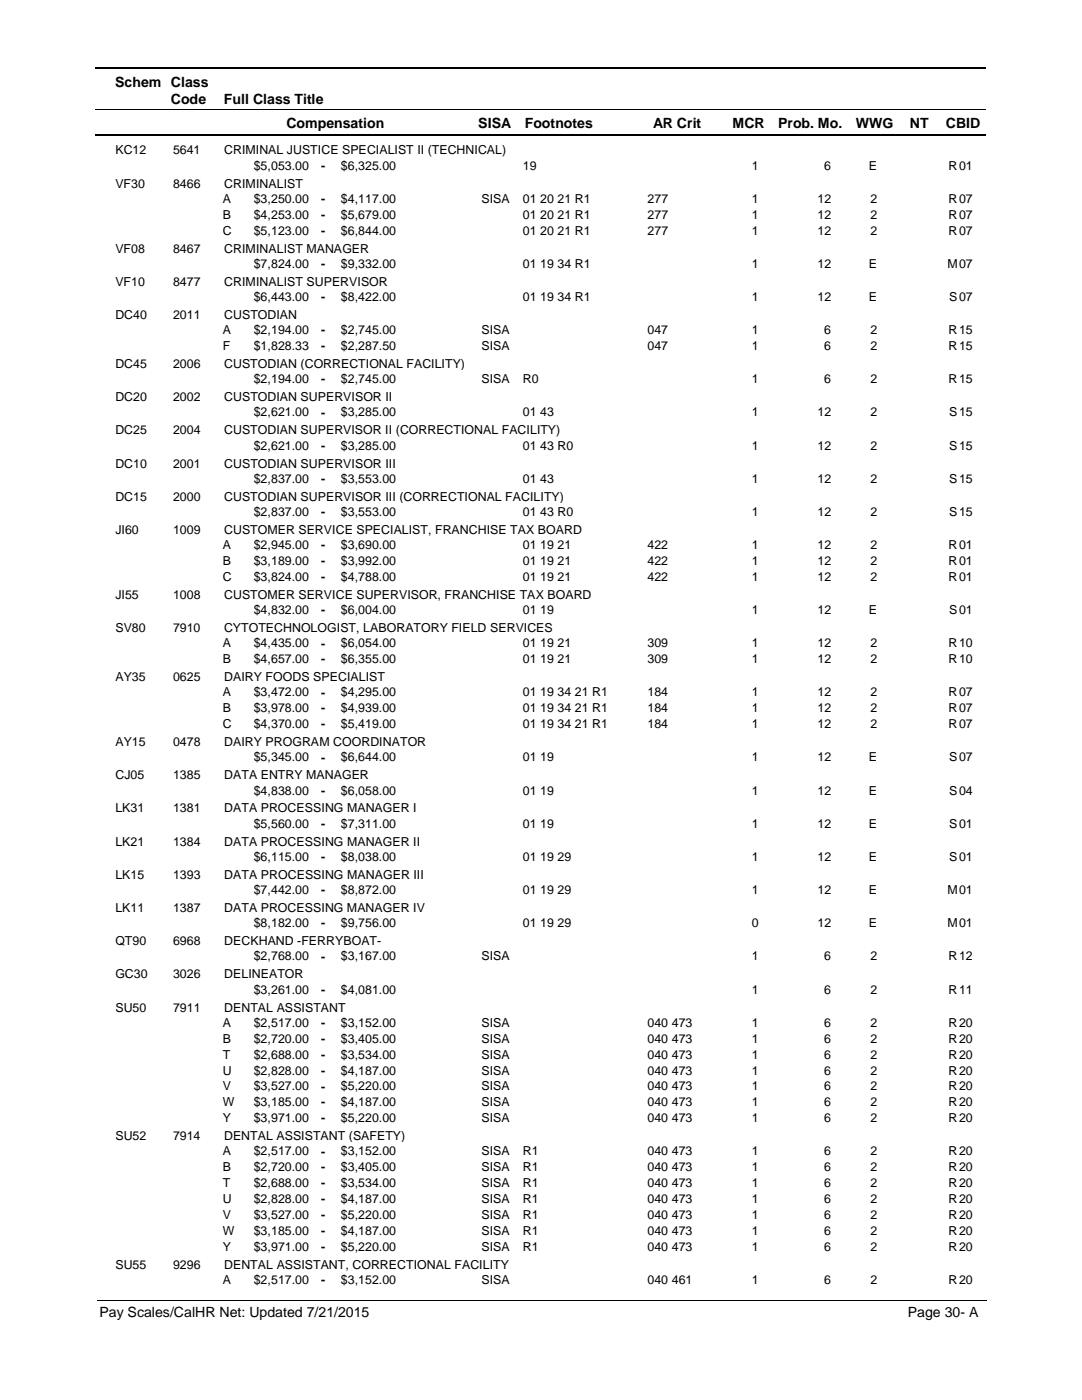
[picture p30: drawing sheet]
<svg xmlns="http://www.w3.org/2000/svg" width="216mm" height="279mm" viewBox="0 0 216 279" stroke-linecap="round" stroke-linejoin="round" font-family="sans-serif">
<defs><g id="words">
<g font-size="2.8">
<text x="23" y="17.3">Schem Class</text>
<text x="34.1" y="20.7">Code</text>
<text x="44.7" y="20.7">Full Class Title</text>
<text x="57.2" y="25.6">Compensation</text>
<text x="95.4" y="25.6">SISA</text>
<text x="104.7" y="25.6">Footnotes</text>
<text x="130.3" y="25.6">AR Crit</text>
<text x="146.2" y="25.6">MCR</text>
<text x="155.3" y="25.6">Prob. Mo.</text>
<text x="170.8" y="25.6">WWG</text>
<text x="181.5" y="25.6">NT</text>
<text x="188.7" y="25.6">CBID</text>
<text x="19.9" y="262.9">Pay Scales/CalHR Net: Updated 7/21/2015</text>
<text x="181.1" y="262.9">Page 30- A</text>
</g>
<g font-size="2.5">
<text x="23" y="30.8">KC12</text>
<text x="34.5" y="30.8">5641</text>
<text x="44.7" y="30.8">CRIMINAL JUSTICE SPECIALIST II (TECHNICAL)</text>
<text x="50.6" y="33.9">$5,053.00</text>
<text x="64.1" y="33.9">-</text>
<text x="68" y="33.9">$6,325.00</text>
<text x="104.3" y="33.9">19</text>
<text x="150" y="33.9">1</text>
<text x="164.5" y="33.9">6</text>
<text x="173.4" y="33.9">E</text>
<text x="189.3" y="33.9">R</text>
<text x="191.4" y="33.9">01</text>
<text x="23" y="37.4">VF30</text>
<text x="34.5" y="37.4">8466</text>
<text x="44.5" y="40.5">A</text>
<text x="44.7" y="37.4">CRIMINALIST</text>
<text x="50.6" y="40.5">$3,250.00</text>
<text x="64.1" y="40.5">-</text>
<text x="68" y="40.5">$4,117.00</text>
<text x="96.1" y="40.5">SISA</text>
<text x="104.3" y="40.5">01 20 21 R1</text>
<text x="129.2" y="40.5">277</text>
<text x="150" y="40.5">1</text>
<text x="163.1" y="40.5">12</text>
<text x="173.7" y="40.5">2</text>
<text x="189.3" y="40.5">R</text>
<text x="191.4" y="40.5">07</text>
<text x="44.5" y="43.6">B</text>
<text x="44.5" y="46.8">C</text>
<text x="50.6" y="43.6">$4,253.00</text>
<text x="50.6" y="46.8">$5,123.00</text>
<text x="64.1" y="43.7">-</text>
<text x="64.1" y="46.8">-</text>
<text x="68" y="46.8">$6,844.00</text>
<text x="68" y="43.6">$5,679.00</text>
<text x="104.3" y="46.8">01 20 21 R1</text>
<text x="104.3" y="43.6">01 20 21 R1</text>
<text x="129.2" y="46.8">277</text>
<text x="129.2" y="43.6">277</text>
<text x="150" y="43.6">1</text>
<text x="150" y="46.8">1</text>
<text x="163.1" y="43.6">12</text>
<text x="163.1" y="46.8">12</text>
<text x="173.7" y="46.8">2</text>
<text x="173.7" y="43.6">2</text>
<text x="189.3" y="43.6">R</text>
<text x="189.3" y="46.8">R</text>
<text x="191.4" y="43.6">07</text>
<text x="191.4" y="46.8">07</text>
<text x="23" y="50.4">VF08</text>
<text x="34.5" y="50.4">8467</text>
<text x="44.7" y="50.4">CRIMINALIST MANAGER</text>
<text x="50.6" y="53.4">$7,824.00</text>
<text x="64.1" y="53.5">-</text>
<text x="68" y="53.4">$9,332.00</text>
<text x="104.3" y="53.4">01 19 34 R1</text>
<text x="150" y="53.4">1</text>
<text x="163.1" y="53.4">12</text>
<text x="173.4" y="53.4">E</text>
<text x="189.1" y="53.4">M</text>
<text x="191.4" y="53.4">07</text>
<text x="23" y="57">VF10</text>
<text x="34.5" y="57">8477</text>
<text x="44.7" y="57">CRIMINALIST SUPERVISOR</text>
<text x="23" y="63.6">DC40</text>
<text x="34.5" y="63.6">2011</text>
<text x="44.7" y="63.6">CUSTODIAN</text>
<text x="50.6" y="60.1">$6,443.00</text>
<text x="64.1" y="60.1">-</text>
<text x="68" y="60.1">$8,422.00</text>
<text x="104.3" y="60.1">01 19 34 R1</text>
<text x="150" y="60.1">1</text>
<text x="163.1" y="60.1">12</text>
<text x="173.4" y="60.1">E</text>
<text x="189.4" y="60.1">S</text>
<text x="191.4" y="60.1">07</text>
<text x="44.5" y="66.7">A</text>
<text x="44.5" y="69.8">F</text>
<text x="50.6" y="66.7">$2,194.00</text>
<text x="50.6" y="69.8">$1,828.33</text>
<text x="64.1" y="66.7">-</text>
<text x="64.1" y="69.9">-</text>
<text x="68" y="66.7">$2,745.00</text>
<text x="68" y="69.8">$2,287.50</text>
<text x="96.1" y="66.7">SISA</text>
<text x="96.1" y="69.8">SISA</text>
<text x="129.2" y="66.7">047</text>
<text x="129.2" y="69.8">047</text>
<text x="150" y="69.8">1</text>
<text x="150" y="66.7">1</text>
<text x="164.5" y="66.7">6</text>
<text x="164.5" y="69.8">6</text>
<text x="173.7" y="66.7">2</text>
<text x="173.7" y="69.8">2</text>
<text x="189.3" y="69.8">R</text>
<text x="189.3" y="66.7">R</text>
<text x="191.4" y="66.7">15</text>
<text x="191.4" y="69.8">15</text>
<text x="23" y="73.4">DC45</text>
<text x="34.5" y="73.4">2006</text>
<text x="44.7" y="73.4">CUSTODIAN (CORRECTIONAL FACILITY)</text>
<text x="50.6" y="76.5">$2,194.00</text>
<text x="64.1" y="76.5">-</text>
<text x="68" y="76.5">$2,745.00</text>
<text x="96.1" y="76.5">SISA</text>
<text x="104.3" y="76.5">R0</text>
<text x="150" y="76.5">1</text>
<text x="164.5" y="76.5">6</text>
<text x="173.7" y="76.5">2</text>
<text x="189.3" y="76.5">R</text>
<text x="191.4" y="76.5">15</text>
<text x="23" y="80.1">DC20</text>
<text x="34.5" y="80.1">2002</text>
<text x="44.7" y="80.1">CUSTODIAN SUPERVISOR II</text>
<text x="50.6" y="83.1">$2,621.00</text>
<text x="64.1" y="83.1">-</text>
<text x="68" y="83.1">$3,285.00</text>
<text x="104.3" y="83.1">01 43</text>
<text x="150" y="83.1">1</text>
<text x="163.1" y="83.1">12</text>
<text x="173.7" y="83.1">2</text>
<text x="189.4" y="83.1">S</text>
<text x="191.4" y="83.1">15</text>
<text x="23" y="86.7">DC25</text>
<text x="34.5" y="86.7">2004</text>
<text x="44.7" y="86.7">CUSTODIAN SUPERVISOR II (CORRECTIONAL FACILITY)</text>
<text x="50.6" y="89.7">$2,621.00</text>
<text x="64.1" y="89.7">-</text>
<text x="68" y="89.7">$3,285.00</text>
<text x="104.3" y="89.7">01 43 R0</text>
<text x="150" y="89.7">1</text>
<text x="163.1" y="89.7">12</text>
<text x="173.7" y="89.7">2</text>
<text x="189.4" y="89.7">S</text>
<text x="191.4" y="89.7">15</text>
<text x="23" y="93.3">DC10</text>
<text x="34.5" y="93.3">2001</text>
<text x="44.7" y="93.3">CUSTODIAN SUPERVISOR III</text>
<text x="23" y="99.9">DC15</text>
<text x="34.5" y="99.9">2000</text>
<text x="44.7" y="99.9">CUSTODIAN SUPERVISOR III (CORRECTIONAL FACILITY)</text>
<text x="50.6" y="96.4">$2,837.00</text>
<text x="64.1" y="96.4">-</text>
<text x="68" y="96.4">$3,553.00</text>
<text x="104.3" y="96.4">01 43</text>
<text x="150" y="96.4">1</text>
<text x="163.1" y="96.4">12</text>
<text x="173.7" y="96.4">2</text>
<text x="189.4" y="96.4">S</text>
<text x="191.4" y="96.4">15</text>
<text x="23" y="106.6">JI60</text>
<text x="34.5" y="106.6">1009</text>
<text x="44.7" y="106.6">CUSTOMER SERVICE SPECIALIST, FRANCHISE TAX BOARD</text>
<text x="50.6" y="103">$2,837.00</text>
<text x="64.1" y="103">-</text>
<text x="68" y="103">$3,553.00</text>
<text x="104.3" y="103">01 43 R0</text>
<text x="150" y="103">1</text>
<text x="163.1" y="103">12</text>
<text x="173.7" y="103">2</text>
<text x="189.4" y="103">S</text>
<text x="191.4" y="103">15</text>
<text x="44.5" y="112.8">B</text>
<text x="44.5" y="109.6">A</text>
<text x="50.6" y="109.6">$2,945.00</text>
<text x="50.6" y="112.8">$3,189.00</text>
<text x="64.1" y="109.6">-</text>
<text x="64.1" y="112.8">-</text>
<text x="68" y="109.6">$3,690.00</text>
<text x="68" y="112.8">$3,992.00</text>
<text x="104.3" y="109.6">01 19 21</text>
<text x="104.3" y="112.8">01 19 21</text>
<text x="129.2" y="109.6">422</text>
<text x="129.2" y="112.8">422</text>
<text x="150" y="112.8">1</text>
<text x="150" y="109.6">1</text>
<text x="163.1" y="109.6">12</text>
<text x="163.1" y="112.8">12</text>
<text x="173.7" y="109.6">2</text>
<text x="173.7" y="112.8">2</text>
<text x="189.3" y="112.8">R</text>
<text x="189.3" y="109.6">R</text>
<text x="191.4" y="109.6">01</text>
<text x="191.4" y="112.8">01</text>
<text x="23" y="119.5">JI55</text>
<text x="34.5" y="119.5">1008</text>
<text x="44.5" y="115.9">C</text>
<text x="44.7" y="119.5">CUSTOMER SERVICE SUPERVISOR, FRANCHISE TAX BOARD</text>
<text x="50.6" y="115.9">$3,824.00</text>
<text x="64.1" y="116">-</text>
<text x="68" y="115.9">$4,788.00</text>
<text x="104.3" y="115.9">01 19 21</text>
<text x="129.2" y="115.9">422</text>
<text x="150" y="115.9">1</text>
<text x="163.1" y="115.9">12</text>
<text x="173.7" y="115.9">2</text>
<text x="189.3" y="115.9">R</text>
<text x="191.4" y="115.9">01</text>
<text x="50.6" y="122.6">$4,832.00</text>
<text x="64.1" y="122.6">-</text>
<text x="68" y="122.6">$6,004.00</text>
<text x="104.3" y="122.6">01 19</text>
<text x="150" y="122.6">1</text>
<text x="163.1" y="122.6">12</text>
<text x="173.4" y="122.6">E</text>
<text x="189.4" y="122.6">S</text>
<text x="191.4" y="122.6">01</text>
<text x="23" y="126.2">SV80</text>
<text x="34.5" y="126.2">7910</text>
<text x="44.5" y="129.2">A</text>
<text x="44.7" y="126.2">CYTOTECHNOLOGIST, LABORATORY FIELD SERVICES</text>
<text x="50.6" y="129.2">$4,435.00</text>
<text x="64.1" y="129.2">-</text>
<text x="68" y="129.2">$6,054.00</text>
<text x="104.3" y="129.2">01 19 21</text>
<text x="129.2" y="129.2">309</text>
<text x="150" y="129.2">1</text>
<text x="163.1" y="129.2">12</text>
<text x="173.7" y="129.2">2</text>
<text x="189.3" y="129.2">R</text>
<text x="191.4" y="129.2">10</text>
<text x="23" y="135.9">AY35</text>
<text x="34.5" y="135.9">0625</text>
<text x="44.5" y="132.4">B</text>
<text x="44.7" y="135.9">DAIRY FOODS SPECIALIST</text>
<text x="50.6" y="132.4">$4,657.00</text>
<text x="64.1" y="132.4">-</text>
<text x="68" y="132.4">$6,355.00</text>
<text x="104.3" y="132.4">01 19 21</text>
<text x="129.2" y="132.4">309</text>
<text x="150" y="132.4">1</text>
<text x="163.1" y="132.4">12</text>
<text x="173.7" y="132.4">2</text>
<text x="189.3" y="132.4">R</text>
<text x="191.4" y="132.4">10</text>
<text x="44.5" y="139">A</text>
<text x="44.5" y="142.1">B</text>
<text x="50.6" y="139">$3,472.00</text>
<text x="50.6" y="142.1">$3,978.00</text>
<text x="64.1" y="139">-</text>
<text x="64.1" y="142.2">-</text>
<text x="68" y="139">$4,295.00</text>
<text x="68" y="142.1">$4,939.00</text>
<text x="104.3" y="139">01 19 34 21 R1</text>
<text x="104.3" y="142.1">01 19 34 21 R1</text>
<text x="129.2" y="139">184</text>
<text x="129.2" y="142.1">184</text>
<text x="150" y="142.1">1</text>
<text x="150" y="139">1</text>
<text x="163.1" y="139">12</text>
<text x="163.1" y="142.1">12</text>
<text x="173.7" y="139">2</text>
<text x="173.7" y="142.1">2</text>
<text x="189.3" y="142.1">R</text>
<text x="189.3" y="139">R</text>
<text x="191.4" y="139">07</text>
<text x="191.4" y="142.1">07</text>
<text x="23" y="148.9">AY15</text>
<text x="34.5" y="148.9">0478</text>
<text x="44.5" y="145.3">C</text>
<text x="44.7" y="148.9">DAIRY PROGRAM COORDINATOR</text>
<text x="50.6" y="145.3">$4,370.00</text>
<text x="64.1" y="145.3">-</text>
<text x="68" y="145.3">$5,419.00</text>
<text x="104.3" y="145.3">01 19 34 21 R1</text>
<text x="129.2" y="145.3">184</text>
<text x="150" y="145.3">1</text>
<text x="163.1" y="145.3">12</text>
<text x="173.7" y="145.3">2</text>
<text x="189.3" y="145.3">R</text>
<text x="191.4" y="145.3">07</text>
<text x="23" y="155.5">CJ05</text>
<text x="34.5" y="155.5">1385</text>
<text x="44.7" y="155.5">DATA ENTRY MANAGER</text>
<text x="50.6" y="152">$5,345.00</text>
<text x="64.1" y="152">-</text>
<text x="68" y="152">$6,644.00</text>
<text x="104.3" y="152">01 19</text>
<text x="150" y="152">1</text>
<text x="163.1" y="152">12</text>
<text x="173.4" y="152">E</text>
<text x="189.4" y="152">S</text>
<text x="191.4" y="152">07</text>
<text x="50.6" y="158.6">$4,838.00</text>
<text x="64.1" y="158.6">-</text>
<text x="68" y="158.6">$6,058.00</text>
<text x="104.3" y="158.6">01 19</text>
<text x="150" y="158.6">1</text>
<text x="163.1" y="158.6">12</text>
<text x="173.4" y="158.6">E</text>
<text x="189.4" y="158.6">S</text>
<text x="191.4" y="158.6">04</text>
<text x="23" y="162.1">LK31</text>
<text x="34.5" y="162.1">1381</text>
<text x="44.7" y="162.1">DATA PROCESSING MANAGER I</text>
<text x="50.6" y="165.2">$5,560.00</text>
<text x="64.1" y="165.2">-</text>
<text x="68" y="165.2">$7,311.00</text>
<text x="104.3" y="165.2">01 19</text>
<text x="150" y="165.2">1</text>
<text x="163.1" y="165.2">12</text>
<text x="173.4" y="165.2">E</text>
<text x="189.4" y="165.2">S</text>
<text x="191.4" y="165.2">01</text>
<text x="23" y="168.8">LK21</text>
<text x="34.5" y="168.8">1384</text>
<text x="44.7" y="168.8">DATA PROCESSING MANAGER II</text>
<text x="50.6" y="171.8">$6,115.00</text>
<text x="64.1" y="171.9">-</text>
<text x="68" y="171.8">$8,038.00</text>
<text x="104.3" y="171.8">01 19 29</text>
<text x="150" y="171.8">1</text>
<text x="163.1" y="171.8">12</text>
<text x="173.4" y="171.8">E</text>
<text x="189.4" y="171.8">S</text>
<text x="191.4" y="171.8">01</text>
<text x="23" y="175.4">LK15</text>
<text x="34.5" y="175.4">1393</text>
<text x="44.7" y="175.4">DATA PROCESSING MANAGER III</text>
<text x="50.6" y="178.4">$7,442.00</text>
<text x="64.1" y="178.5">-</text>
<text x="68" y="178.4">$8,872.00</text>
<text x="104.3" y="178.4">01 19 29</text>
<text x="150" y="178.4">1</text>
<text x="163.1" y="178.4">12</text>
<text x="173.4" y="178.4">E</text>
<text x="189.1" y="178.4">M</text>
<text x="191.4" y="178.4">01</text>
<text x="23" y="182">LK11</text>
<text x="34.5" y="182">1387</text>
<text x="44.7" y="182">DATA PROCESSING MANAGER IV</text>
<text x="50.6" y="185">$8,182.00</text>
<text x="64.1" y="185.1">-</text>
<text x="68" y="185">$9,756.00</text>
<text x="104.3" y="185">01 19 29</text>
<text x="150" y="185">0</text>
<text x="163.1" y="185">12</text>
<text x="173.4" y="185">E</text>
<text x="189.1" y="185">M</text>
<text x="191.4" y="185">01</text>
<text x="23" y="188.6">QT90</text>
<text x="34.5" y="188.6">6968</text>
<text x="44.7" y="188.6">DECKHAND -FERRYBOAT-</text>
<text x="50.6" y="191.7">$2,768.00</text>
<text x="64.1" y="191.7">-</text>
<text x="68" y="191.7">$3,167.00</text>
<text x="96.1" y="191.7">SISA</text>
<text x="150" y="191.7">1</text>
<text x="164.5" y="191.7">6</text>
<text x="173.7" y="191.7">2</text>
<text x="189.3" y="191.7">R</text>
<text x="191.4" y="191.7">12</text>
<text x="23" y="195.3">GC30</text>
<text x="34.5" y="195.3">3026</text>
<text x="44.7" y="195.3">DELINEATOR</text>
<text x="23" y="201.9">SU50</text>
<text x="34.5" y="201.9">7911</text>
<text x="44.7" y="201.9">DENTAL ASSISTANT</text>
<text x="50.6" y="198.3">$3,261.00</text>
<text x="64.1" y="198.3">-</text>
<text x="68" y="198.3">$4,081.00</text>
<text x="150" y="198.3">1</text>
<text x="164.5" y="198.3">6</text>
<text x="173.7" y="198.3">2</text>
<text x="189.3" y="198.3">R</text>
<text x="191.4" y="198.3">11</text>
<text x="44.5" y="204.9">A</text>
<text x="44.5" y="208.1">B</text>
<text x="50.6" y="204.9">$2,517.00</text>
<text x="50.6" y="208.1">$2,720.00</text>
<text x="64.1" y="204.9">-</text>
<text x="64.1" y="208.1">-</text>
<text x="68" y="208.1">$3,405.00</text>
<text x="68" y="204.9">$3,152.00</text>
<text x="96.1" y="204.9">SISA</text>
<text x="96.1" y="208.1">SISA</text>
<text x="129.2" y="208.1">040 473</text>
<text x="129.2" y="204.9">040 473</text>
<text x="150" y="204.9">1</text>
<text x="150" y="208.1">1</text>
<text x="164.5" y="204.9">6</text>
<text x="164.5" y="208.1">6</text>
<text x="173.7" y="208.1">2</text>
<text x="173.7" y="204.9">2</text>
<text x="189.3" y="204.9">R</text>
<text x="189.3" y="208.1">R</text>
<text x="191.4" y="204.9">20</text>
<text x="191.4" y="208.1">20</text>
<text x="44.5" y="211.3">T</text>
<text x="44.5" y="214.4">U</text>
<text x="50.6" y="211.3">$2,688.00</text>
<text x="50.6" y="214.4">$2,828.00</text>
<text x="64.1" y="211.3">-</text>
<text x="64.1" y="214.5">-</text>
<text x="68" y="211.3">$3,534.00</text>
<text x="68" y="214.4">$4,187.00</text>
<text x="96.1" y="211.3">SISA</text>
<text x="96.1" y="214.4">SISA</text>
<text x="129.2" y="211.3">040 473</text>
<text x="129.2" y="214.4">040 473</text>
<text x="150" y="211.3">1</text>
<text x="150" y="214.4">1</text>
<text x="164.5" y="211.3">6</text>
<text x="164.5" y="214.4">6</text>
<text x="173.7" y="211.3">2</text>
<text x="173.7" y="214.4">2</text>
<text x="189.3" y="211.3">R</text>
<text x="189.3" y="214.4">R</text>
<text x="191.4" y="211.3">20</text>
<text x="191.4" y="214.4">20</text>
<text x="44.5" y="217.6">V</text>
<text x="44.5" y="220.8">W</text>
<text x="50.6" y="217.6">$3,527.00</text>
<text x="50.6" y="220.8">$3,185.00</text>
<text x="64.1" y="217.6">-</text>
<text x="64.1" y="220.8">-</text>
<text x="68" y="217.6">$5,220.00</text>
<text x="68" y="220.8">$4,187.00</text>
<text x="96.1" y="217.6">SISA</text>
<text x="96.1" y="220.8">SISA</text>
<text x="129.2" y="217.6">040 473</text>
<text x="129.2" y="220.8">040 473</text>
<text x="150" y="217.6">1</text>
<text x="150" y="220.8">1</text>
<text x="164.5" y="217.6">6</text>
<text x="164.5" y="220.8">6</text>
<text x="173.7" y="217.6">2</text>
<text x="173.7" y="220.8">2</text>
<text x="189.3" y="217.6">R</text>
<text x="189.3" y="220.8">R</text>
<text x="191.4" y="217.6">20</text>
<text x="191.4" y="220.8">20</text>
<text x="23" y="227.5">SU52</text>
<text x="34.5" y="227.5">7914</text>
<text x="44.5" y="223.9">Y</text>
<text x="44.7" y="227.5">DENTAL ASSISTANT (SAFETY)</text>
<text x="50.6" y="223.9">$3,971.00</text>
<text x="64.1" y="224">-</text>
<text x="68" y="223.9">$5,220.00</text>
<text x="96.1" y="223.9">SISA</text>
<text x="129.2" y="223.9">040 473</text>
<text x="150" y="223.9">1</text>
<text x="164.5" y="223.9">6</text>
<text x="173.7" y="223.9">2</text>
<text x="189.3" y="223.9">R</text>
<text x="191.4" y="223.9">20</text>
<text x="44.5" y="233.7">B</text>
<text x="44.5" y="230.6">A</text>
<text x="50.6" y="230.6">$2,517.00</text>
<text x="50.6" y="233.7">$2,720.00</text>
<text x="64.1" y="230.6">-</text>
<text x="64.1" y="233.8">-</text>
<text x="68" y="230.6">$3,152.00</text>
<text x="68" y="233.7">$3,405.00</text>
<text x="96.1" y="230.6">SISA</text>
<text x="96.1" y="233.7">SISA</text>
<text x="104.3" y="230.6">R1</text>
<text x="104.3" y="233.7">R1</text>
<text x="129.2" y="230.6">040 473</text>
<text x="129.2" y="233.7">040 473</text>
<text x="150" y="230.6">1</text>
<text x="150" y="233.7">1</text>
<text x="164.5" y="230.6">6</text>
<text x="164.5" y="233.7">6</text>
<text x="173.7" y="230.6">2</text>
<text x="173.7" y="233.7">2</text>
<text x="189.3" y="230.6">R</text>
<text x="189.3" y="233.7">R</text>
<text x="191.4" y="230.6">20</text>
<text x="191.4" y="233.7">20</text>
<text x="44.5" y="236.9">T</text>
<text x="50.6" y="236.9">$2,688.00</text>
<text x="64.1" y="236.9">-</text>
<text x="68" y="236.9">$3,534.00</text>
<text x="96.1" y="236.9">SISA</text>
<text x="104.3" y="236.9">R1</text>
<text x="129.2" y="236.9">040 473</text>
<text x="150" y="236.9">1</text>
<text x="164.5" y="236.9">6</text>
<text x="173.7" y="236.9">2</text>
<text x="189.3" y="236.9">R</text>
<text x="191.4" y="236.9">20</text>
<text x="44.5" y="240.1">U</text>
<text x="44.5" y="243.3">V</text>
<text x="50.6" y="240.1">$2,828.00</text>
<text x="50.6" y="243.3">$3,527.00</text>
<text x="64.1" y="240.1">-</text>
<text x="64.1" y="243.3">-</text>
<text x="68" y="240.1">$4,187.00</text>
<text x="68" y="243.3">$5,220.00</text>
<text x="96.1" y="240.1">SISA</text>
<text x="96.1" y="243.3">SISA</text>
<text x="104.3" y="240.1">R1</text>
<text x="104.3" y="243.3">R1</text>
<text x="129.2" y="240.1">040 473</text>
<text x="129.2" y="243.3">040 473</text>
<text x="150" y="240.1">1</text>
<text x="150" y="243.3">1</text>
<text x="164.5" y="240.1">6</text>
<text x="164.5" y="243.3">6</text>
<text x="173.7" y="240.1">2</text>
<text x="173.7" y="243.3">2</text>
<text x="189.3" y="240.1">R</text>
<text x="189.3" y="243.3">R</text>
<text x="191.4" y="240.1">20</text>
<text x="191.4" y="243.3">20</text>
<text x="44.5" y="246.4">W</text>
<text x="44.5" y="249.6">Y</text>
<text x="50.6" y="246.4">$3,185.00</text>
<text x="50.6" y="249.6">$3,971.00</text>
<text x="64.1" y="246.5">-</text>
<text x="64.1" y="249.6">-</text>
<text x="68" y="246.4">$4,187.00</text>
<text x="68" y="249.6">$5,220.00</text>
<text x="96.1" y="246.4">SISA</text>
<text x="96.1" y="249.6">SISA</text>
<text x="104.3" y="246.4">R1</text>
<text x="104.3" y="249.6">R1</text>
<text x="129.2" y="246.4">040 473</text>
<text x="129.2" y="249.6">040 473</text>
<text x="150" y="246.4">1</text>
<text x="150" y="249.6">1</text>
<text x="164.5" y="246.4">6</text>
<text x="164.5" y="249.6">6</text>
<text x="173.7" y="246.4">2</text>
<text x="173.7" y="249.6">2</text>
<text x="189.3" y="246.4">R</text>
<text x="189.3" y="249.6">R</text>
<text x="191.4" y="246.4">20</text>
<text x="191.4" y="249.6">20</text>
<text x="23" y="253.2">SU55</text>
<text x="34.5" y="253.2">9296</text>
<text x="44.5" y="256.2">A</text>
<text x="44.7" y="253.2">DENTAL ASSISTANT, CORRECTIONAL FACILITY</text>
<text x="50.6" y="256.2">$2,517.00</text>
<text x="64.1" y="256.2">-</text>
<text x="68" y="256.2">$3,152.00</text>
<text x="96.1" y="256.2">SISA</text>
<text x="129.2" y="256.2">040 461</text>
<text x="150" y="256.2">1</text>
<text x="164.5" y="256.2">6</text>
<text x="173.7" y="256.2">2</text>
<text x="189.3" y="256.2">R</text>
<text x="191.4" y="256.2">20</text>
</g>
</g></defs>
<path d="M19 13.5h177.8M19 27h177.8" fill="none" stroke="#000" stroke-width=".36"/>
<path d="M19 21.8h177.8" fill="none" stroke="#000" stroke-width=".2"/>
<g fill="#fff">
<path d="M46.9 31.2h16.3v3h-16.3z"/>
<path d="M191 31.2h4.2v3h-4.2z"/>
<path d="M46.9 37.8h16.3v3h-16.3z"/>
<path d="M191 37.8h4.2v3h-4.2z"/>
<path d="M46.9 41h16.3v3h-16.3z"/>
<path d="M191 41h4.2v3h-4.2z"/>
<path d="M46.9 44.2h16.3v3h-16.3z"/>
<path d="M191 44.2h4.2v3h-4.2z"/>
<path d="M46.9 50.8h16.3v3h-16.3z"/>
<path d="M191 50.8h4.2v3h-4.2z"/>
<path d="M46.9 57.4h16.3v3h-16.3z"/>
<path d="M191 57.4h4.2v3h-4.2z"/>
<path d="M46.9 64.1h16.3v2.9h-16.3z"/>
<path d="M191 64.1h4.2v2.9h-4.2z"/>
<path d="M46.9 67.2h16.3v3h-16.3z"/>
<path d="M191 67.2h4.2v3h-4.2z"/>
<path d="M46.9 73.9h16.3v2.9h-16.3z"/>
<path d="M191 73.9h4.2v2.9h-4.2z"/>
<path d="M46.9 80.5h16.3v3h-16.3z"/>
<path d="M191 80.5h4.2v3h-4.2z"/>
<path d="M46.9 87.1h16.3v3h-16.3z"/>
<path d="M191 87.1h4.2v3h-4.2z"/>
<path d="M46.9 93.7h16.3v3h-16.3z"/>
<path d="M191 93.7h4.2v3h-4.2z"/>
<path d="M46.9 100.4h16.3v2.9h-16.3z"/>
<path d="M191 100.4h4.2v2.9h-4.2z"/>
<path d="M46.9 107h16.3v2.9h-16.3z"/>
<path d="M191 107h4.2v2.9h-4.2z"/>
<path d="M46.9 110.1h16.3v3h-16.3z"/>
<path d="M191 110.1h4.2v3h-4.2z"/>
<path d="M46.9 113.3h16.3v3h-16.3z"/>
<path d="M191 113.3h4.2v3h-4.2z"/>
<path d="M46.9 120h16.3v2.9h-16.3z"/>
<path d="M191 120h4.2v2.9h-4.2z"/>
<path d="M46.9 126.6h16.3v2.9h-16.3z"/>
<path d="M191 126.6h4.2v2.9h-4.2z"/>
<path d="M46.9 129.7h16.3v3h-16.3z"/>
<path d="M191 129.7h4.2v3h-4.2z"/>
<path d="M46.9 136.3h16.3v3h-16.3z"/>
<path d="M191 136.3h4.2v3h-4.2z"/>
<path d="M46.9 139.5h16.3v3h-16.3z"/>
<path d="M191 139.5h4.2v3h-4.2z"/>
<path d="M46.9 142.7h16.3v3h-16.3z"/>
<path d="M191 142.7h4.2v3h-4.2z"/>
<path d="M46.9 149.3h16.3v3h-16.3z"/>
<path d="M191 149.3h4.2v3h-4.2z"/>
<path d="M46.9 155.9h16.3v3h-16.3z"/>
<path d="M191 155.9h4.2v3h-4.2z"/>
<path d="M46.9 162.6h16.3v2.9h-16.3z"/>
<path d="M191 162.6h4.2v2.9h-4.2z"/>
<path d="M46.9 169.2h16.3v3h-16.3z"/>
<path d="M191 169.2h4.2v3h-4.2z"/>
<path d="M46.9 175.8h16.3v3h-16.3z"/>
<path d="M191 175.8h4.2v3h-4.2z"/>
<path d="M46.9 182.4h16.3v3h-16.3z"/>
<path d="M191 182.4h4.2v3h-4.2z"/>
<path d="M46.9 189.1h16.3v2.9h-16.3z"/>
<path d="M191 189.1h4.2v2.9h-4.2z"/>
<path d="M46.9 195.7h16.3v2.9h-16.3z"/>
<path d="M191 195.7h4.2v2.9h-4.2z"/>
<path d="M46.9 202.3h16.3v3h-16.3z"/>
<path d="M191 202.3h4.2v3h-4.2z"/>
<path d="M46.9 205.5h16.3v2.9h-16.3z"/>
<path d="M191 205.5h4.2v2.9h-4.2z"/>
<path d="M46.9 208.6h16.3v3h-16.3z"/>
<path d="M191 208.6h4.2v3h-4.2z"/>
<path d="M46.9 211.8h16.3v3h-16.3z"/>
<path d="M191 211.8h4.2v3h-4.2z"/>
<path d="M46.9 215h16.3v3h-16.3z"/>
<path d="M191 215h4.2v3h-4.2z"/>
<path d="M46.9 218.1h16.3v3h-16.3z"/>
<path d="M191 218.1h4.2v3h-4.2z"/>
<path d="M46.9 221.3h16.3v3h-16.3z"/>
<path d="M191 221.3h4.2v3h-4.2z"/>
<path d="M46.9 227.9h16.3v3h-16.3z"/>
<path d="M191 227.9h4.2v3h-4.2z"/>
<path d="M46.9 231.1h16.3v3h-16.3z"/>
<path d="M191 231.1h4.2v3h-4.2z"/>
<path d="M46.9 234.3h16.3v3h-16.3z"/>
<path d="M191 234.3h4.2v3h-4.2z"/>
<path d="M46.9 237.5h16.3v2.9h-16.3z"/>
<path d="M191 237.5h4.2v2.9h-4.2z"/>
<path d="M46.9 240.6h16.3v3h-16.3z"/>
<path d="M191 240.6h4.2v3h-4.2z"/>
<path d="M46.9 243.8h16.3v3h-16.3z"/>
<path d="M191 243.8h4.2v3h-4.2z"/>
<path d="M46.9 247h16.3v3h-16.3z"/>
<path d="M191 247h4.2v3h-4.2z"/>
<path d="M46.9 253.6h16.3v3h-16.3z"/>
<path d="M191 253.6h4.2v3h-4.2z"/>
</g>
<path d="M19.4 259.6h177.4" fill="none" stroke="#000" stroke-width=".2"/>
<use href="#words"/>
</svg>
